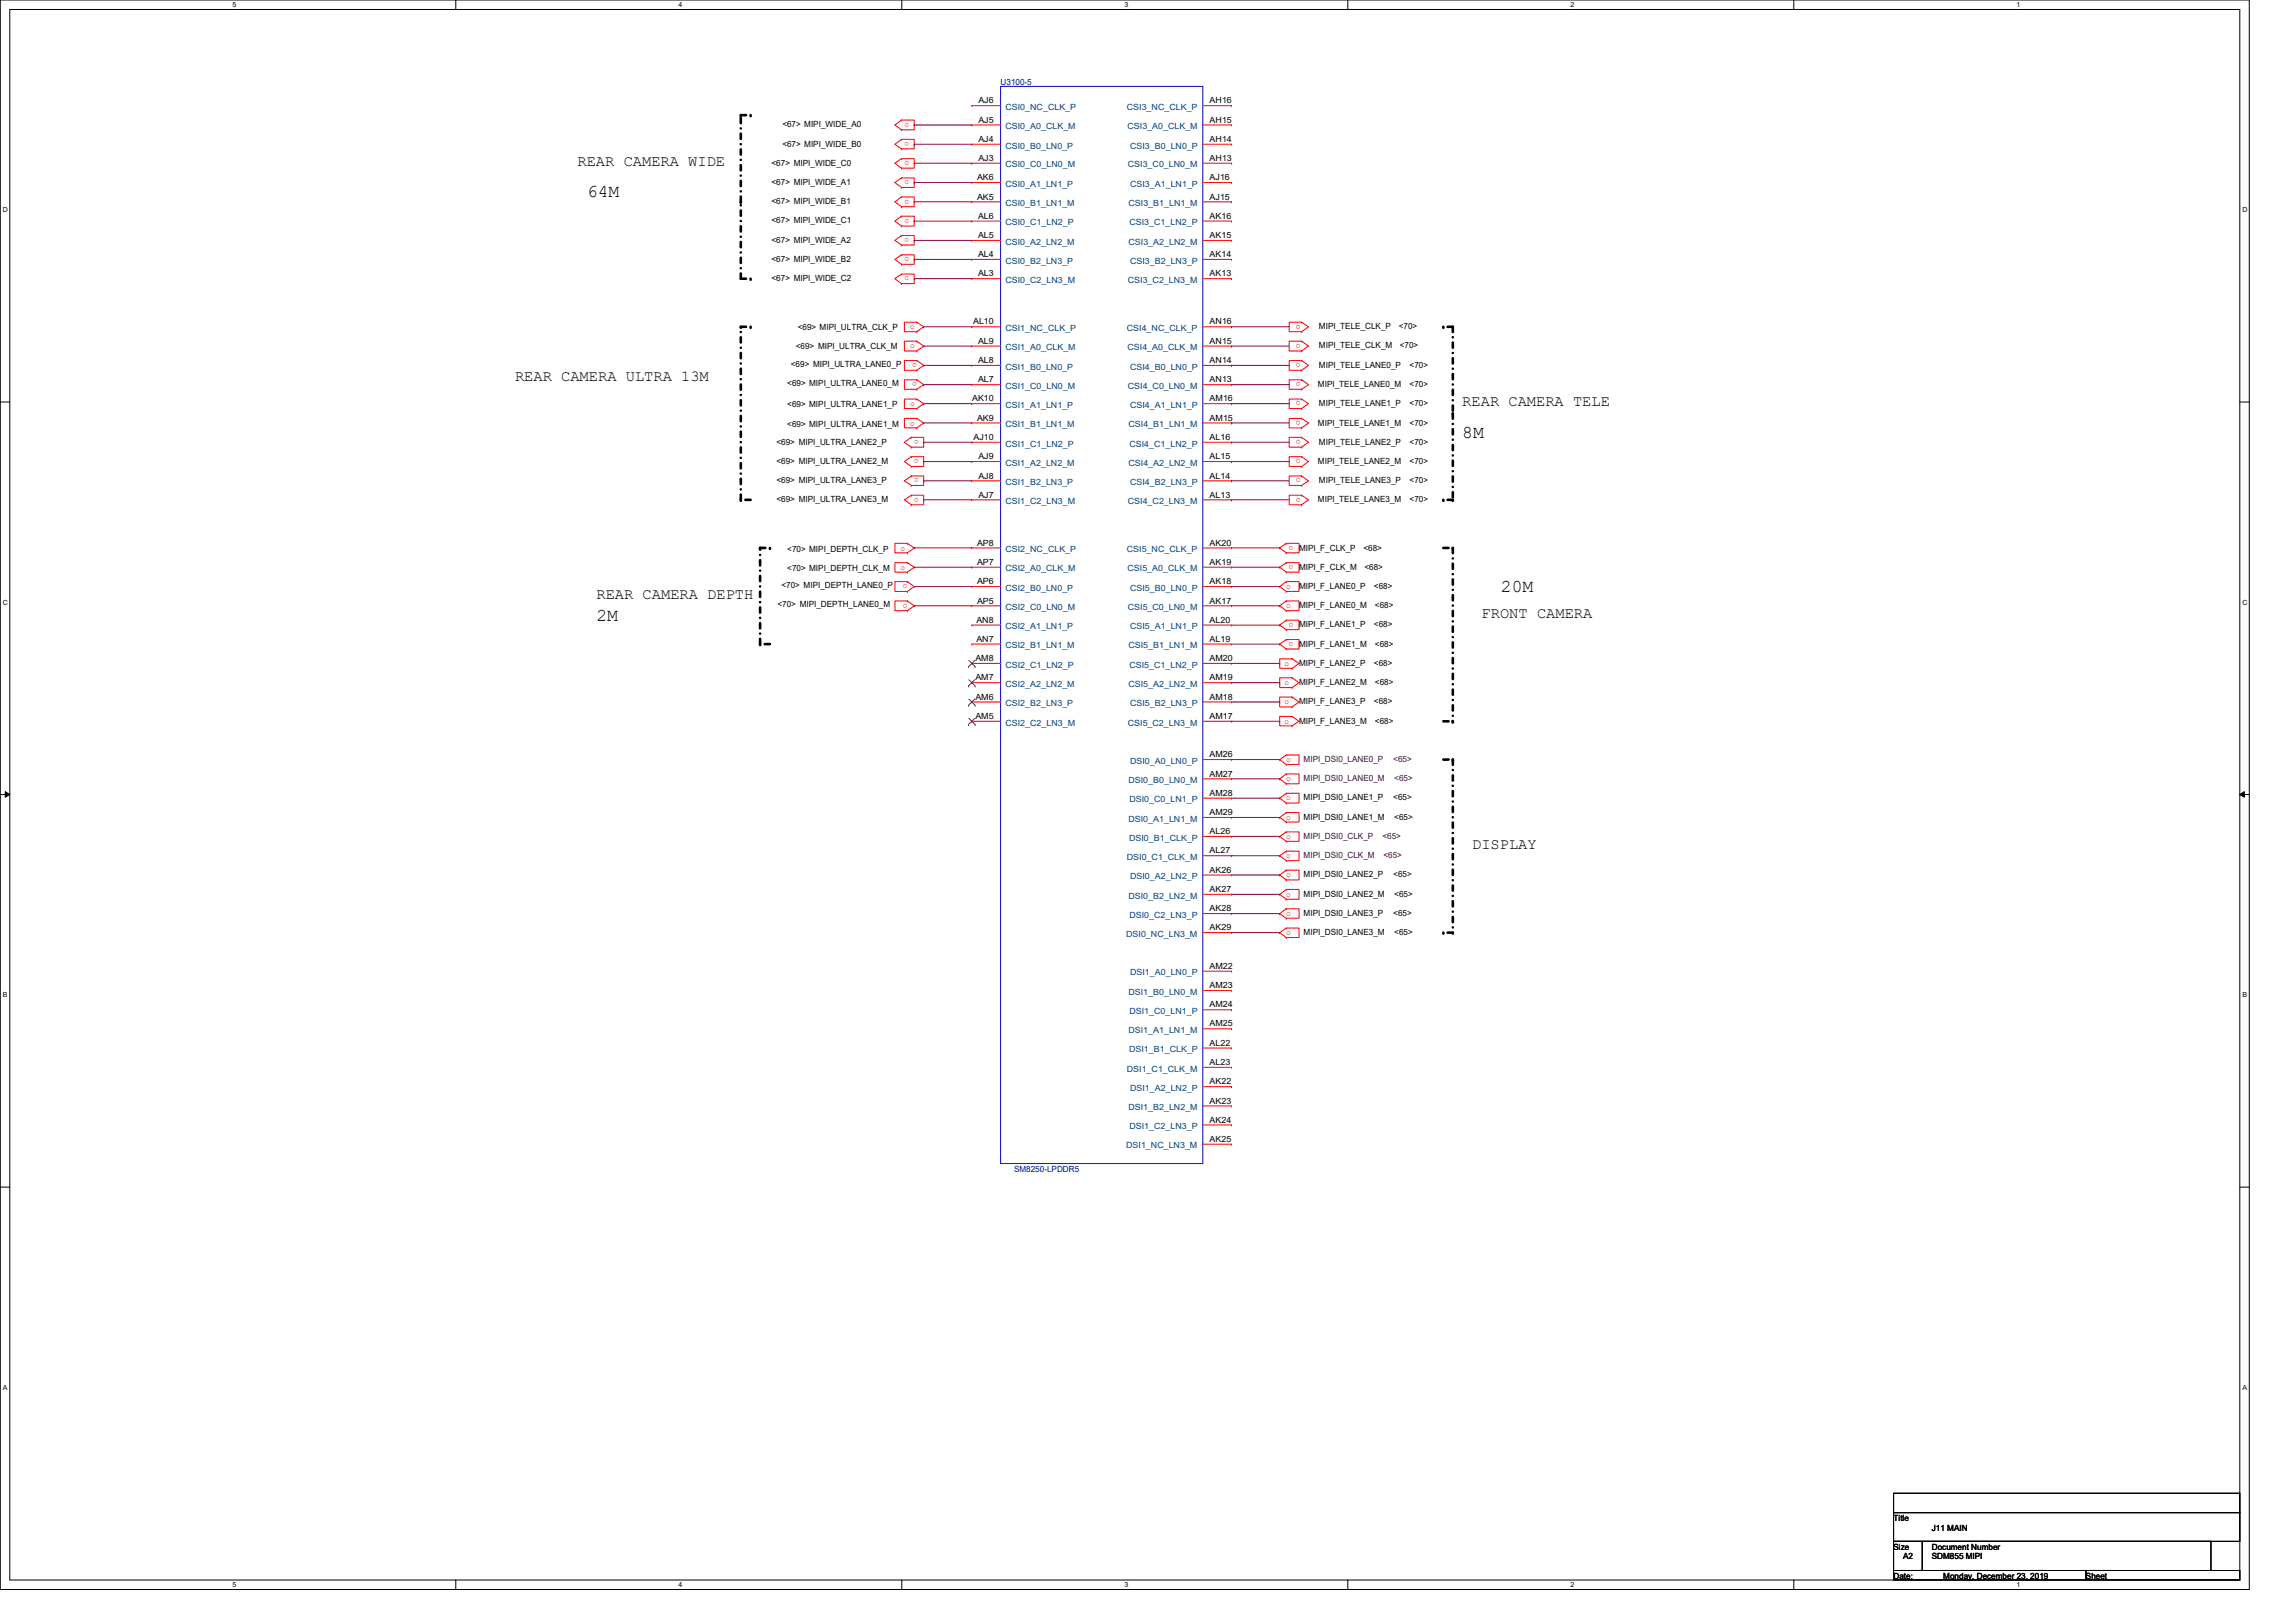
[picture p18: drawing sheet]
<svg xmlns="http://www.w3.org/2000/svg" width="297mm" height="210mm" viewBox="0 0 297 210" stroke-linecap="round" stroke-linejoin="round" font-family="sans-serif">
<defs><g id="words">
<g font-size="2.3">
<text x="75.9" y="25.5">64M</text>
<text x="189.2" y="56.6">8M</text>
<text x="194.2" y="76.6">20M</text>
<text x="77.2" y="80.3">2M</text>
</g>
<g font-size="2">
<text x="74.7" y="21.5">REAR CAMERA WIDE</text>
<text x="66.6" y="49.4">REAR CAMERA ULTRA 13M</text>
<text x="189.2" y="52.6">REAR CAMERA TELE</text>
<text x="77.2" y="77.5">REAR CAMERA DEPTH</text>
<text x="191.7" y="80">FRONT CAMERA</text>
<text x="190.5" y="109.8">DISPLAY</text>
</g>
<g font-size="1.1" fill="#000080">
<text x="129.4" y="11">U3100-5</text>
<text x="131.2" y="151.6">SM8250-LPDDR5</text>
</g>
<g font-size="1.1">
<text x="101.2" y="16.5">&lt;67&gt; MIPI_WIDE_A0</text>
<text x="126.6" y="13.4">AJ6</text>
<text x="126.6" y="15.9">AJ5</text>
<text x="156.5" y="13.4">AH16</text>
<text x="156.5" y="15.9">AH15</text>
<text x="99.8" y="21.5">&lt;67&gt; MIPI_WIDE_C0</text>
<text x="99.8" y="24">&lt;67&gt; MIPI_WIDE_A1</text>
<text x="101.2" y="19">&lt;67&gt; MIPI_WIDE_B0</text>
<text x="126.4" y="23.3">AK6</text>
<text x="126.6" y="18.4">AJ4</text>
<text x="126.6" y="20.8">AJ3</text>
<text x="156.5" y="18.4">AH14</text>
<text x="156.5" y="20.8">AH13</text>
<text x="156.5" y="23.3">AJ16</text>
<text x="99.8" y="28.9">&lt;67&gt; MIPI_WIDE_C1</text>
<text x="99.8" y="26.4">&lt;67&gt; MIPI_WIDE_B1</text>
<text x="126.4" y="25.8">AK5</text>
<text x="126.5" y="28.3">AL6</text>
<text x="156.5" y="25.8">AJ15</text>
<text x="156.5" y="28.3">AK16</text>
<text x="99.8" y="31.4">&lt;67&gt; MIPI_WIDE_A2</text>
<text x="99.8" y="33.9">&lt;67&gt; MIPI_WIDE_B2</text>
<text x="126.5" y="30.8">AL5</text>
<text x="126.5" y="33.3">AL4</text>
<text x="126.5" y="35.8">AL3</text>
<text x="156.5" y="30.8">AK15</text>
<text x="156.5" y="33.3">AK14</text>
<text x="156.5" y="35.8">AK13</text>
<text x="99.8" y="36.4">&lt;67&gt; MIPI_WIDE_C2</text>
<text x="125.9" y="42">AL10</text>
<text x="156.5" y="42">AN16</text>
<text x="102.3" y="47.5">&lt;69&gt; MIPI_ULTRA_LANE0_P</text>
<text x="102.9" y="45.2">&lt;69&gt; MIPI_ULTRA_CLK_M</text>
<text x="103.2" y="42.8">&lt;69&gt; MIPI_ULTRA_CLK_P</text>
<text x="126.5" y="44.5">AL9</text>
<text x="126.5" y="47">AL8</text>
<text x="156.5" y="44.5">AN15</text>
<text x="156.5" y="47">AN14</text>
<text x="170.6" y="47.6">MIPI_TELE_LANE0_P</text>
<text x="170.6" y="42.6">MIPI_TELE_CLK_P</text>
<text x="170.6" y="45.1">MIPI_TELE_CLK_M</text>
<text x="181" y="42.6">&lt;70&gt;</text>
<text x="181.1" y="45.1">&lt;70&gt;</text>
<text x="182.4" y="47.6">&lt;70&gt;</text>
<text x="101.8" y="50">&lt;69&gt; MIPI_ULTRA_LANE0_M</text>
<text x="101.8" y="52.7">&lt;69&gt; MIPI_ULTRA_LANE1_P</text>
<text x="125.8" y="51.9">AK10</text>
<text x="126.5" y="49.5">AL7</text>
<text x="156.5" y="49.5">AN13</text>
<text x="156.5" y="51.9">AM16</text>
<text x="170.5" y="50.1">MIPI_TELE_LANE0_M</text>
<text x="170.6" y="52.6">MIPI_TELE_LANE1_P</text>
<text x="182.4" y="50.1">&lt;70&gt;</text>
<text x="182.4" y="52.6">&lt;70&gt;</text>
<text x="100.5" y="57.5">&lt;69&gt; MIPI_ULTRA_LANE2_P</text>
<text x="101.8" y="55.2">&lt;69&gt; MIPI_ULTRA_LANE1_M</text>
<text x="125.9" y="56.9">AJ10</text>
<text x="126.4" y="54.4">AK9</text>
<text x="126.6" y="59.4">AJ9</text>
<text x="156.5" y="54.4">AM15</text>
<text x="156.5" y="56.9">AL16</text>
<text x="156.5" y="59.4">AL15</text>
<text x="170.5" y="55.1">MIPI_TELE_LANE1_M</text>
<text x="170.6" y="57.5">MIPI_TELE_LANE2_P</text>
<text x="182.4" y="55.1">&lt;70&gt;</text>
<text x="182.4" y="57.5">&lt;70&gt;</text>
<text x="100.5" y="65">&lt;69&gt; MIPI_ULTRA_LANE3_M</text>
<text x="100.5" y="60">&lt;69&gt; MIPI_ULTRA_LANE2_M</text>
<text x="100.5" y="62.5">&lt;69&gt; MIPI_ULTRA_LANE3_P</text>
<text x="126.6" y="61.9">AJ8</text>
<text x="126.6" y="64.4">AJ7</text>
<text x="156.5" y="61.9">AL14</text>
<text x="156.5" y="64.4">AL13</text>
<text x="170.5" y="65">MIPI_TELE_LANE3_M</text>
<text x="170.5" y="60">MIPI_TELE_LANE2_M</text>
<text x="170.6" y="62.5">MIPI_TELE_LANE3_P</text>
<text x="182.4" y="65">&lt;70&gt;</text>
<text x="182.4" y="60">&lt;70&gt;</text>
<text x="182.4" y="62.5">&lt;70&gt;</text>
<text x="101.9" y="71.4">&lt;70&gt; MIPI_DEPTH_CLK_P</text>
<text x="126.4" y="70.6">AP8</text>
<text x="156.5" y="70.6">AK20</text>
<text x="168.1" y="71.2">MIPI_F_CLK_P</text>
<text x="176.4" y="71.2">&lt;68&gt;</text>
<text x="101.1" y="76.1">&lt;70&gt; MIPI_DEPTH_LANE0_P</text>
<text x="101.8" y="73.9">&lt;70&gt; MIPI_DEPTH_CLK_M</text>
<text x="126.4" y="75.6">AP6</text>
<text x="126.4" y="73.1">AP7</text>
<text x="156.5" y="73.1">AK19</text>
<text x="156.5" y="75.6">AK18</text>
<text x="168.1" y="76.2">MIPI_F_LANE0_P</text>
<text x="168.1" y="73.7">MIPI_F_CLK_M</text>
<text x="176.5" y="73.7">&lt;68&gt;</text>
<text x="177.8" y="76.2">&lt;68&gt;</text>
<text x="100.6" y="78.6">&lt;70&gt; MIPI_DEPTH_LANE0_M</text>
<text x="126.3" y="80.6">AN8</text>
<text x="126.3" y="83.1">AN7</text>
<text x="126.4" y="78.1">AP5</text>
<text x="156.5" y="78.1">AK17</text>
<text x="156.5" y="80.6">AL20</text>
<text x="156.5" y="83.1">AL19</text>
<text x="168.1" y="83.7">MIPI_F_LANE1_M</text>
<text x="168.1" y="81.2">MIPI_F_LANE1_P</text>
<text x="168.1" y="78.7">MIPI_F_LANE0_M</text>
<text x="177.7" y="81.2">&lt;68&gt;</text>
<text x="177.9" y="83.7">&lt;68&gt;</text>
<text x="177.9" y="78.7">&lt;68&gt;</text>
<text x="126.2" y="85.6">AM8</text>
<text x="126.2" y="88.1">AM7</text>
<text x="156.5" y="85.6">AM20</text>
<text x="156.5" y="88">AM19</text>
<text x="168.1" y="88.6">MIPI_F_LANE2_M</text>
<text x="168.1" y="86.2">MIPI_F_LANE2_P</text>
<text x="177.8" y="86.2">&lt;68&gt;</text>
<text x="177.9" y="88.6">&lt;68&gt;</text>
<text x="126.2" y="90.5">AM6</text>
<text x="126.2" y="93">AM5</text>
<text x="156.5" y="90.5">AM18</text>
<text x="156.5" y="93">AM17</text>
<text x="168.1" y="91.1">MIPI_F_LANE3_P</text>
<text x="168.1" y="93.6">MIPI_F_LANE3_M</text>
<text x="177.7" y="91.1">&lt;68&gt;</text>
<text x="177.9" y="93.6">&lt;68&gt;</text>
<text x="156.5" y="98">AM26</text>
<text x="156.5" y="100.5">AM27</text>
<text x="156.5" y="103">AM28</text>
<text x="156.5" y="105.5">AM29</text>
<text x="156.5" y="107.9">AL26</text>
<text x="168.7" y="106.1">MIPI_DSI0_LANE1_M</text>
<text x="168.7" y="103.6">MIPI_DSI0_LANE1_P</text>
<text x="180.2" y="103.6">&lt;65&gt;</text>
<text x="180.4" y="106.1">&lt;65&gt;</text>
<text x="156.5" y="110.4">AL27</text>
<text x="156.5" y="112.9">AK26</text>
<text x="168.7" y="113.5">MIPI_DSI0_LANE2_P</text>
<text x="180.2" y="113.5">&lt;65&gt;</text>
<text x="156.5" y="115.4">AK27</text>
<text x="156.5" y="117.9">AK28</text>
<text x="168.7" y="116">MIPI_DSI0_LANE2_M</text>
<text x="168.7" y="118.5">MIPI_DSI0_LANE3_P</text>
<text x="180.2" y="118.5">&lt;65&gt;</text>
<text x="180.4" y="116">&lt;65&gt;</text>
<text x="156.5" y="120.4">AK29</text>
<text x="156.5" y="125.4">AM22</text>
<text x="168.7" y="121">MIPI_DSI0_LANE3_M</text>
<text x="180.4" y="121">&lt;65&gt;</text>
<text x="156.5" y="127.9">AM23</text>
<text x="156.5" y="130.4">AM24</text>
<text x="156.5" y="132.8">AM25</text>
<text x="156.5" y="135.3">AL22</text>
<text x="156.5" y="137.8">AL23</text>
<text x="156.5" y="140.3">AK22</text>
<text x="156.5" y="142.8">AK23</text>
<text x="156.5" y="147.8">AK25</text>
<text x="156.5" y="145.3">AK24</text>
<text x="245" y="196.8">Title</text>
<text x="245" y="200.5">Size</text>
<text x="246.2" y="201.8">A2</text>
<text x="249.9" y="200.5">Document Number</text>
<text x="249.9" y="201.8">SDM855 MIPI</text>
<text x="249.9" y="198.1">J11 MAIN</text>
<text x="245" y="204.3">Date:</text>
<text x="251.4" y="204.3">Monday, December 23, 2019</text>
<text x="269.9" y="204.3">Sheet</text>
</g>
<g font-size="1.1" fill="#f00">
<text x="117.6" y="15.9" transform="rotate(180 117.6 15.9)">o</text>
<text x="117.6" y="18.3" transform="rotate(180 117.6 18.3)">o</text>
<text x="117.6" y="20.8" transform="rotate(180 117.6 20.8)">o</text>
<text x="117.6" y="23.3" transform="rotate(180 117.6 23.3)">o</text>
<text x="117.6" y="25.8" transform="rotate(180 117.6 25.8)">o</text>
<text x="117.6" y="28.3" transform="rotate(180 117.6 28.3)">o</text>
<text x="117.6" y="33.3" transform="rotate(180 117.6 33.3)">o</text>
<text x="117.6" y="35.8" transform="rotate(180 117.6 35.8)">o</text>
<text x="117.6" y="30.8" transform="rotate(180 117.6 30.8)">o</text>
<text x="168.3" y="42" transform="rotate(180 168.3 42)">o</text>
<text x="117.8" y="42.6">o</text>
<text x="117.8" y="45.1">o</text>
<text x="118.6" y="47" transform="rotate(180 118.6 47)">o</text>
<text x="168.3" y="47" transform="rotate(180 168.3 47)">o</text>
<text x="168.3" y="44.5" transform="rotate(180 168.3 44.5)">o</text>
<text x="117.8" y="52.6">o</text>
<text x="118.6" y="49.4" transform="rotate(180 118.6 49.4)">o</text>
<text x="168.3" y="49.4" transform="rotate(180 168.3 49.4)">o</text>
<text x="168.3" y="51.9" transform="rotate(180 168.3 51.9)">o</text>
<text x="117.8" y="55.1">o</text>
<text x="118.9" y="56.9" transform="rotate(180 118.9 56.9)">o</text>
<text x="118.9" y="59.4" transform="rotate(180 118.9 59.4)">o</text>
<text x="168.3" y="56.9" transform="rotate(180 168.3 56.9)">o</text>
<text x="168.3" y="59.4" transform="rotate(180 168.3 59.4)">o</text>
<text x="168.3" y="54.4" transform="rotate(180 168.3 54.4)">o</text>
<text x="118.9" y="64.4" transform="rotate(180 118.9 64.4)">o</text>
<text x="118.9" y="61.9" transform="rotate(180 118.9 61.9)">o</text>
<text x="168.3" y="64.4" transform="rotate(180 168.3 64.4)">o</text>
<text x="168.3" y="61.9" transform="rotate(180 168.3 61.9)">o</text>
<text x="116.5" y="71.2">o</text>
<text x="167.3" y="70.6" transform="rotate(180 167.3 70.6)">o</text>
<text x="116.5" y="73.7">o</text>
<text x="117.4" y="75.6" transform="rotate(180 117.4 75.6)">o</text>
<text x="166.4" y="76.2">o</text>
<text x="167.3" y="73.1" transform="rotate(180 167.3 73.1)">o</text>
<text x="117.4" y="78.1" transform="rotate(180 117.4 78.1)">o</text>
<text x="166.4" y="78.7">o</text>
<text x="167.3" y="80.6" transform="rotate(180 167.3 80.6)">o</text>
<text x="167.3" y="83.1" transform="rotate(180 167.3 83.1)">o</text>
<text x="166.2" y="88.6">o</text>
<text x="166.2" y="86.2">o</text>
<text x="166.2" y="91.1">o</text>
<text x="166.2" y="93.6">o</text>
<text x="166.4" y="101.1">o</text>
<text x="166.4" y="98.6">o</text>
<text x="166.4" y="103.6">o</text>
<text x="166.4" y="106.1">o</text>
<text x="166.4" y="108.6">o</text>
<text x="166.4" y="111.1">o</text>
<text x="166.4" y="113.5">o</text>
<text x="166.4" y="118.5">o</text>
<text x="166.4" y="116">o</text>
<text x="166.4" y="121">o</text>
</g>
<g font-size="1.1" fill="#004080">
<text x="130.1" y="14.2">CSI0_NC_CLK_P</text>
<text x="130.1" y="16.7">CSI0_A0_CLK_M</text>
<text x="145.8" y="14.2">CSI3_NC_CLK_P</text>
<text x="145.9" y="16.7">CSI3_A0_CLK_M</text>
<text x="130.1" y="19.2">CSI0_B0_LN0_P</text>
<text x="130.1" y="21.7">CSI0_C0_LN0_M</text>
<text x="145.9" y="21.7">CSI3_C0_LN0_M</text>
<text x="146.2" y="19.2">CSI3_B0_LN0_P</text>
<text x="130.1" y="24.2">CSI0_A1_LN1_P</text>
<text x="130.1" y="26.7">CSI0_B1_LN1_M</text>
<text x="130.1" y="29.2">CSI0_C1_LN2_P</text>
<text x="146" y="26.7">CSI3_B1_LN1_M</text>
<text x="146.1" y="29.2">CSI3_C1_LN2_P</text>
<text x="146.2" y="24.2">CSI3_A1_LN1_P</text>
<text x="130.1" y="31.7">CSI0_A2_LN2_M</text>
<text x="130.1" y="34.1">CSI0_B2_LN3_P</text>
<text x="146" y="31.7">CSI3_A2_LN2_M</text>
<text x="146.2" y="34.1">CSI3_B2_LN3_P</text>
<text x="130.1" y="36.6">CSI0_C2_LN3_M</text>
<text x="145.9" y="36.6">CSI3_C2_LN3_M</text>
<text x="130.1" y="42.8">CSI1_NC_CLK_P</text>
<text x="130.1" y="45.3">CSI1_A0_CLK_M</text>
<text x="130.1" y="47.8">CSI1_B0_LN0_P</text>
<text x="145.8" y="42.8">CSI4_NC_CLK_P</text>
<text x="145.9" y="45.3">CSI4_A0_CLK_M</text>
<text x="146.2" y="47.8">CSI4_B0_LN0_P</text>
<text x="130.1" y="50.3">CSI1_C0_LN0_M</text>
<text x="130.1" y="52.8">CSI1_A1_LN1_P</text>
<text x="145.9" y="50.3">CSI4_C0_LN0_M</text>
<text x="146.2" y="52.8">CSI4_A1_LN1_P</text>
<text x="130.1" y="55.3">CSI1_B1_LN1_M</text>
<text x="130.1" y="57.8">CSI1_C1_LN2_P</text>
<text x="146" y="55.3">CSI4_B1_LN1_M</text>
<text x="146.1" y="57.8">CSI4_C1_LN2_P</text>
<text x="130.1" y="60.3">CSI1_A2_LN2_M</text>
<text x="130.1" y="62.8">CSI1_B2_LN3_P</text>
<text x="130.1" y="65.2">CSI1_C2_LN3_M</text>
<text x="145.9" y="65.2">CSI4_C2_LN3_M</text>
<text x="146" y="60.3">CSI4_A2_LN2_M</text>
<text x="146.2" y="62.8">CSI4_B2_LN3_P</text>
<text x="130.1" y="71.5">CSI2_NC_CLK_P</text>
<text x="145.8" y="71.5">CSI5_NC_CLK_P</text>
<text x="130.1" y="76.5">CSI2_B0_LN0_P</text>
<text x="130.1" y="74">CSI2_A0_CLK_M</text>
<text x="145.9" y="74">CSI5_A0_CLK_M</text>
<text x="146.2" y="76.5">CSI5_B0_LN0_P</text>
<text x="130.1" y="78.9">CSI2_C0_LN0_M</text>
<text x="130.1" y="81.4">CSI2_A1_LN1_P</text>
<text x="130.1" y="83.9">CSI2_B1_LN1_M</text>
<text x="145.9" y="78.9">CSI5_C0_LN0_M</text>
<text x="146" y="83.9">CSI5_B1_LN1_M</text>
<text x="146.2" y="81.4">CSI5_A1_LN1_P</text>
<text x="130.1" y="86.4">CSI2_C1_LN2_P</text>
<text x="130.1" y="88.9">CSI2_A2_LN2_M</text>
<text x="146" y="88.9">CSI5_A2_LN2_M</text>
<text x="146.1" y="86.4">CSI5_C1_LN2_P</text>
<text x="130.1" y="91.4">CSI2_B2_LN3_P</text>
<text x="130.1" y="93.9">CSI2_C2_LN3_M</text>
<text x="145.9" y="93.9">CSI5_C2_LN3_M</text>
<text x="146.2" y="91.4">CSI5_B2_LN3_P</text>
<text x="146" y="101.3">DSI0_B0_LN0_M</text>
<text x="146.2" y="98.8">DSI0_A0_LN0_P</text>
<text x="146" y="106.3">DSI0_A1_LN1_M</text>
<text x="146.1" y="103.8">DSI0_C0_LN1_P</text>
<text x="145.8" y="111.3">DSI0_C1_CLK_M</text>
<text x="146.1" y="108.8">DSI0_B1_CLK_P</text>
<text x="146.2" y="113.8">DSI0_A2_LN2_P</text>
<text x="146" y="116.3">DSI0_B2_LN2_M</text>
<text x="146.1" y="118.8">DSI0_C2_LN3_P</text>
<text x="145.7" y="121.2">DSI0_NC_LN3_M</text>
<text x="146" y="128.7">DSI1_B0_LN0_M</text>
<text x="146.1" y="131.2">DSI1_C0_LN1_P</text>
<text x="146.2" y="126.2">DSI1_A0_LN0_P</text>
<text x="146" y="133.7">DSI1_A1_LN1_M</text>
<text x="146.1" y="136.2">DSI1_B1_CLK_P</text>
<text x="145.8" y="138.7">DSI1_C1_CLK_M</text>
<text x="146" y="143.7">DSI1_B2_LN2_M</text>
<text x="146.2" y="141.2">DSI1_A2_LN2_P</text>
<text x="145.7" y="148.6">DSI1_NC_LN3_M</text>
<text x="146.1" y="146.1">DSI1_C2_LN3_P</text>
</g>
<g font-size="1.1" fill="#400040">
<text x="168.7" y="98.6">MIPI_DSI0_LANE0_P</text>
<text x="168.7" y="101.1">MIPI_DSI0_LANE0_M</text>
<text x="180.2" y="98.6">&lt;65&gt;</text>
<text x="180.4" y="101.1">&lt;65&gt;</text>
<text x="168.7" y="108.6">MIPI_DSI0_CLK_P</text>
<text x="168.7" y="111.1">MIPI_DSI0_CLK_M</text>
<text x="178.9" y="108.6">&lt;65&gt;</text>
<text x="179" y="111.1">&lt;65&gt;</text>
</g>
<g font-size=".9">
<text x="30.1" y=".9">5</text>
<text x="87.8" y=".9">4</text>
<text x="145.5" y=".9">3</text>
<text x="203.2" y=".9">2</text>
<text x="260.9" y=".9">1</text>
<text x=".4" y="27.4">D</text>
<text x="290.1" y="27.4">D</text>
<text x=".4" y="78.2">C</text>
<text x="290.1" y="78.2">C</text>
<text x=".4" y="129">B</text>
<text x="290.1" y="129">B</text>
<text x=".4" y="179.8">A</text>
<text x="290.1" y="179.8">A</text>
<text x="30.1" y="205.4">5</text>
<text x="87.8" y="205.4">4</text>
<text x="145.5" y="205.4">3</text>
<text x="203.2" y="205.4">2</text>
<text x="260.9" y="205.4">1</text>
</g>
</g></defs>
<path d="M0 0h291v205.7h-291zM1.3 1.2h288.5v203.3h-288.5z" fill="none" stroke="#000" stroke-width=".13"/>
<g fill="#fff">
<path d="M30.1 .1h.5v1h-.5z"/>
<path d="M30.1 204.6h.5v1h-.5z"/>
</g>
<path d="M59 0v1.2M59 204.5v1.2" fill="none" stroke="#000" stroke-width=".13"/>
<g fill="#fff">
<path d="M87.8 .1h.5v1h-.5z"/>
<path d="M87.8 204.6h.5v1h-.5z"/>
</g>
<path d="M116.7 0v1.2M116.7 204.5v1.2" fill="none" stroke="#000" stroke-width=".13"/>
<g fill="#fff">
<path d="M145.5 .1h.5v1h-.5z"/>
<path d="M145.5 204.6h.5v1h-.5z"/>
</g>
<path d="M174.4 0v1.2M174.4 204.5v1.2" fill="none" stroke="#000" stroke-width=".13"/>
<g fill="#fff">
<path d="M203.2 .1h.5v1h-.5z"/>
<path d="M203.2 204.6h.5v1h-.5z"/>
</g>
<path d="M232.1 0v1.2M232.1 204.5v1.2" fill="none" stroke="#000" stroke-width=".13"/>
<g fill="#fff">
<path d="M260.9 .1h.5v1h-.5z"/>
<path d="M260.9 204.6h.5v1h-.5z"/>
<path d="M.4 26.6h.6v1h-.6z"/>
<path d="M290.1 26.6h.6v1h-.6z"/>
<path d="M.4 77.4h.6v1h-.6z"/>
<path d="M290.1 77.4h.6v1h-.6z"/>
</g>
<path d="M0 52h1.3M289.8 52h1.2" fill="none" stroke="#000" stroke-width=".13"/>
<g fill="#fff">
<path d="M.4 128.2h.6v1h-.6z"/>
<path d="M290.1 128.2h.6v1h-.6z"/>
</g>
<path d="M0 102.8h1.3M.7 102.4l.6 .4-.6 .4zM289.8 102.8l.6-.4v.8zM289.8 102.8h1.2" fill="none" stroke="#000" stroke-width=".13"/>
<path d="M.7 102.4l.6 .4-.6 .4zM289.8 102.8l.6-.4v.8z" fill="#000"/>
<g fill="#fff">
<path d="M.4 179h.5v1h-.5z"/>
<path d="M290.1 179h.6v1h-.6z"/>
</g>
<path d="M0 153.6h1.3M289.8 153.6h1.2M245 193.2h44.8v2.5h-44.8zM245 195.7h44.8v3.8h-44.8zM245 199.5h3.7v3.7h-3.7zM248.7 199.5h37.3v3.7h-37.3zM245 203.2h24.9v1.3h-24.9zM269.9 203.2h19.9v1.3h-19.9z" fill="none" stroke="#000" stroke-width=".13"/>
<g fill="none" stroke="#000" stroke-width=".34" stroke-dasharray=".7 .7 0 .7">
<path d="M95.8 14.9h1.3M95.8 26.1v-11.2M95.8 36.1v-10M95.8 36.1h1.3M95.8 42.3h1.3M188 53.5v11.2M188 42.3v11.2M188 42.3h-1.3M95.8 64.7v-22.4M97.1 64.7h-1.3M98.3 70.9h1.3M186.7 70.9h1.3"/>
<path d="M188 70.9v22.4M188 64.7h-1.3M98.3 83.4v-12.5M99.6 83.4h-1.3M186.7 98.3h1.3M186.7 93.3h1.3M188 98.3v22.4M188 120.7h-1.3"/>
</g>
<g fill="#000" stroke-dasharray=".7 .7 0 .7">
<circle cx="95.8" cy="14.9" r=".17"/>
<circle cx="97.1" cy="14.9" r=".17"/>
<circle cx="95.8" cy="26.1" r=".17"/>
<circle cx="97.1" cy="36.1" r=".17"/>
<circle cx="95.8" cy="42.3" r=".17"/>
<circle cx="97.1" cy="42.3" r=".17"/>
<circle cx="186.7" cy="42.3" r=".17"/>
<circle cx="188" cy="53.5" r=".17"/>
<circle cx="95.8" cy="64.7" r=".17"/>
<circle cx="98.3" cy="70.9" r=".17"/>
<circle cx="99.6" cy="70.9" r=".17"/>
<circle cx="186.7" cy="64.7" r=".17"/>
<circle cx="188" cy="70.9" r=".17"/>
<circle cx="188" cy="64.7" r=".17"/>
<circle cx="98.3" cy="83.4" r=".17"/>
<circle cx="188" cy="93.3" r=".17"/>
<circle cx="188" cy="98.3" r=".17"/>
<circle cx="186.7" cy="120.7" r=".17"/>
<circle cx="188" cy="120.7" r=".17"/>
</g>
<g fill="none" stroke="#f00" stroke-width=".13">
<path d="M116.6 16.8h.1M116.6 15.5h.1M116.6 15.5h1.7v1.3h-1.7M116.6 19.3h.1M116.6 18h.1M116.6 18h1.7v1.3h-1.7M116.6 15.5l-.8 .7 .8 .6M116.6 18l-.8 .7 .8 .6M125.7 13.7h.1M125.7 16.2h.1M125.7 18.7h.1M125.7 13.7h3.7"/>
<path d="M125.7 16.2h3.7M125.7 18.7h3.7M155.6 13.7h3.7M155.6 16.2h3.7M155.6 18.7h3.7M159.3 13.7h.1M159.3 16.2h.1M159.3 18.7h.1M116.6 26.8h.1M116.6 25.5h.1M116.6 25.5h1.7v1.3h-1.7M116.6 29.3h.1"/>
<path d="M116.6 28h.1M116.6 28h1.7v1.3h-1.7M116.6 31.7h.1M116.6 30.5h.1M116.6 30.5h1.7v1.2h-1.7M116.6 34.2h.1M116.6 33h.1M116.6 33h1.7v1.2h-1.7M116.6 36.7h.1M116.6 35.5h.1M116.6 35.5h1.7v1.2h-1.7M116.6 25.5l-.8 .6 .8 .7"/>
<path d="M116.6 28l-.8 .6 .8 .7M116.6 30.5l-.8 .6 .8 .6M116.6 33l-.8 .6 .8 .6M116.6 35.5l-.8 .6 .8 .6M116.6 21.8h.1M116.6 20.5h.1M116.6 20.5h1.7v1.3h-1.7M116.6 24.3h.1M116.6 23h.1M116.6 23h1.7v1.3h-1.7M116.6 20.5l-.8 .6 .8 .7M116.6 23l-.8 .6 .8 .7"/>
<path d="M125.7 21.1h.1M125.7 23.6h.1M125.7 26.1h.1M125.7 28.6h.1M125.7 31.1h.1M125.7 33.6h.1M125.7 36.1h.1M125.7 21.1h3.7M125.7 23.6h3.7M125.7 26.1h3.7M125.7 28.6h3.7M125.7 31.1h3.7"/>
<path d="M125.7 33.6h3.7M125.7 36.1h3.7M155.6 26.1h3.7M155.6 28.6h3.7M155.6 31.1h3.7M155.6 33.6h3.7M155.6 36.1h3.7M155.6 21.1h3.7M155.6 23.6h3.7M159.3 26.1h.1M159.3 28.6h.1M159.3 31.1h.1"/>
<path d="M159.3 33.6h.1M159.3 36.1h.1M159.3 21.1h.1M159.3 23.6h.1M117.9 57.9h.1M117.9 56.6h.1M117.9 56.6h1.6v1.3h-1.6M117.9 59.1h.1M117.9 59.1h1.6v1.3h-1.6M117.9 56.6l-.9 .6 .9 .7M117.9 59.1l-.9 .6 .9 .7M118.6 51.6h.1"/>
<path d="M118.6 52.9h.1M118.6 51.6h-1.6v1.3h1.6M118.6 54.1h.1M118.6 55.4h.1M118.6 54.1h-1.6v1.3h1.6M118.6 51.6l.9 .6-.9 .7M118.6 54.1l.9 .6-.9 .7M118.6 41.7h.1M118.6 42.9h.1M118.6 41.7h-1.6v1.2h1.6M118.6 44.2h.1M118.6 45.4h.1"/>
<path d="M118.6 44.2h-1.6v1.2h1.6M118.6 47.9h.1M118.6 46.7h.1M118.6 46.7h-1.6v1.2h1.6M118.6 50.4h.1M118.6 49.1h.1M118.6 49.1h-1.6v1.3h1.6M118.6 41.7l.9 .6-.9 .6M118.6 44.2l.9 .6-.9 .6M118.6 46.7l.9 .6-.9 .6M118.6 49.1l.9 .7-.9 .6M125.7 44.8h.1"/>
<path d="M125.7 47.3h.1M125.7 49.8h.1M125.7 52.2h.1M125.7 54.7h.1M125.7 57.2h.1M125.7 59.7h.1M125.7 44.8h3.7M125.7 47.3h3.7M125.7 49.8h3.7M125.7 52.2h3.7M125.7 54.7h3.7M125.7 57.2h3.7"/>
<path d="M125.7 59.7h3.7M125.7 42.3h.1M125.7 42.3h3.7M155.6 42.3h3.7M155.6 44.8h3.7M155.6 47.3h3.7M155.6 49.8h3.7M155.6 52.2h3.7M155.6 54.7h3.7M155.6 57.2h3.7M155.6 59.7h3.7M159.3 42.3h.1"/>
<path d="M159.3 44.8h.1M159.3 47.3h.1M159.3 49.8h.1M159.3 52.2h.1M159.3 54.7h.1M159.3 57.2h.1M159.3 59.7h.1M168.4 42.9h.1M168.4 41.7h.1M168.4 41.7h-1.6v1.2h1.6M168.4 45.4h.1M168.4 44.2h.1"/>
<path d="M168.4 44.2h-1.6v1.2h1.6M168.4 47.9h.1M168.4 46.7h.1M168.4 46.7h-1.6v1.2h1.6M168.4 50.4h.1M168.4 49.1h.1M168.4 49.1h-1.6v1.3h1.6M168.4 52.9h.1M168.4 51.6h.1M168.4 51.6h-1.6v1.3h1.6M168.4 55.4h.1M168.4 54.1h.1"/>
<path d="M168.4 54.1h-1.6v1.3h1.6M168.4 57.9h.1M168.4 56.6h.1M168.4 56.6h-1.6v1.3h1.6M168.4 59.1h.1M168.4 59.1h-1.6v1.3h1.6M168.4 41.7l.9 .6-.9 .6M168.4 44.2l.9 .6-.9 .6M168.4 46.7l.9 .6-.9 .6M168.4 49.1l.9 .7-.9 .6M168.4 51.6l.9 .6-.9 .7M168.4 54.1l.9 .6-.9 .7"/>
<path d="M168.4 56.6l.9 .6-.9 .7M168.4 59.1l.9 .6-.9 .7M117.4 70.3h.1M117.4 71.5h.1M117.4 70.3h-1.6v1.2h1.6M117.4 72.8h.1M117.4 74h.1M117.4 72.8h-1.6v1.2h1.6M117.4 76.5h.1M117.4 75.3h.1M117.4 75.3h-1.6v1.2h1.6M117.4 79h.1"/>
<path d="M117.4 77.8h.1M117.4 77.8h-1.6v1.2h1.6M117.4 70.3l.9 .6-.9 .6M117.4 72.8l.9 .6-.9 .6M117.4 75.3l.9 .6-.9 .6M117.4 77.8l.9 .6-.9 .6M117.9 60.4h.1M117.9 62.8h.1M117.9 61.6h.1M117.9 61.6h1.6v1.2h-1.6M117.9 65.3h.1M117.9 64.1h.1"/>
<path d="M117.9 64.1h1.6v1.2h-1.6M117.9 61.6l-.9 .6 .9 .6M117.9 64.1l-.9 .6 .9 .6M125.7 62.2h.1M125.7 64.7h.1M125.7 70.9h.1M125.7 73.4h.1M125.7 75.9h.1M125.7 78.4h.1M125.7 62.2h3.7M125.7 64.7h3.7M125.7 70.9h3.7"/>
<path d="M125.7 73.4h3.7M125.7 75.9h3.7M125.7 78.4h3.7M155.6 62.2h3.7M155.6 64.7h3.7M155.6 70.9h3.7M155.6 73.4h3.7M155.6 75.9h3.7M155.6 78.4h3.7M159.3 62.2h.1M159.3 64.7h.1M159.3 70.9h.1"/>
<path d="M159.3 73.4h.1M159.3 75.9h.1M159.3 78.4h.1M166.4 71.5h.1M166.4 70.3h.1M166.4 70.3h1.7v1.2h-1.7M166.4 74h.1M166.4 72.8h.1M166.4 72.8h1.7v1.2h-1.7M166.4 75.3h.1M166.4 76.5h.1M166.4 75.3h1.7v1.2h-1.7"/>
<path d="M166.4 77.8h.1M166.4 79h.1M166.4 77.8h1.7v1.2h-1.7M166.4 70.3l-.8 .6 .8 .6M166.4 72.8l-.8 .6 .8 .6M166.4 75.3l-.8 .6 .8 .6M166.4 77.8l-.8 .6 .8 .6M168.4 60.4h.1M168.4 62.8h.1M168.4 61.6h.1M168.4 61.6h-1.6v1.2h1.6M168.4 65.3h.1"/>
<path d="M168.4 64.1h.1M168.4 64.1h-1.6v1.2h1.6M168.4 61.6l.9 .6-.9 .6M168.4 64.1l.9 .6-.9 .6M125.7 80.9h.1M125.7 83.4h.1M125.7 85.8h.1M125.7 88.3h.1M125.7 90.8h.1M125.7 93.3h.1M125.7 80.9h3.7M125.7 83.4h3.7"/>
<path d="M125.7 85.8h3.7M125.7 88.3h3.7M125.7 90.8h3.7M125.7 93.3h3.7M155.6 98.3h3.7M155.6 80.9h3.7M155.6 83.4h3.7M155.6 85.8h3.7M155.6 88.3h3.7M155.6 90.8h3.7M155.6 93.3h3.7M159.3 98.3h.1"/>
<path d="M159.3 80.9h.1M159.3 83.4h.1M159.3 85.8h.1M159.3 88.3h.1M159.3 90.8h.1M159.3 93.3h.1M166.4 81.5h.1M166.4 80.3h.1M166.4 80.3h1.7v1.2h-1.7M166.4 84h.1M166.4 82.8h.1M166.4 82.8h1.7v1.2h-1.7"/>
<path d="M166.4 80.3l-.8 .6 .8 .6M166.4 82.8l-.8 .6 .8 .6M166.4 97.7h.1M166.4 98.9h.1M166.4 97.7h1.7v1.2h-1.7M166.4 97.7l-.8 .6 .8 .6M167.2 90.2h.1M167.2 91.5h.1M167.2 90.2h-1.6v1.3h1.6M167.2 92.7h.1M167.2 93.9h.1M167.2 92.7h-1.6v1.2h1.6"/>
<path d="M167.2 90.2l.9 .6-.9 .7M167.2 92.7l.9 .6-.9 .6M167.2 85.3h.1M167.2 86.5h.1M167.2 85.3h-1.6v1.2h1.6M167.2 87.7h.1M167.2 89h.1M167.2 87.7h-1.6v1.3h1.6M167.2 85.3l.9 .6-.9 .6M167.2 87.7l.9 .6-.9 .7M155.6 100.8h3.7M155.6 103.3h3.7"/>
<path d="M155.6 105.8h3.7M155.6 108.2h3.7M155.6 110.7h3.7M155.6 113.2h3.7M155.6 115.7h3.7M155.6 118.2h3.7M159.3 100.8h.1M159.3 103.3h.1M159.3 105.8h.1M159.3 108.2h.1M159.3 110.7h.1M159.3 113.2h.1"/>
<path d="M159.3 115.7h.1M159.3 118.2h.1M166.4 100.2h.1M166.4 101.4h.1M166.4 100.2h1.7v1.2h-1.7M166.4 102.7h.1M166.4 103.9h.1M166.4 102.7h1.7v1.2h-1.7M166.4 105.2h.1M166.4 106.4h.1M166.4 105.2h1.7v1.2h-1.7M166.4 107.7h.1"/>
<path d="M166.4 108.9h.1M166.4 107.7h1.7v1.2h-1.7M166.4 110.2h.1M166.4 111.4h.1M166.4 110.2h1.7v1.2h-1.7M166.4 112.6h.1M166.4 113.9h.1M166.4 112.6h1.7v1.3h-1.7M166.4 115.1h.1M166.4 116.4h.1M166.4 115.1h1.7v1.3h-1.7M166.4 117.6h.1"/>
<path d="M166.4 118.8h.1M166.4 117.6h1.7v1.2h-1.7M166.4 100.2l-.8 .6 .8 .6M166.4 102.7l-.8 .6 .8 .6M166.4 105.2l-.8 .6 .8 .6M166.4 107.7l-.8 .5 .8 .7M166.4 110.2l-.8 .5 .8 .7M166.4 112.6l-.8 .6 .8 .7M166.4 115.1l-.8 .6 .8 .7M166.4 117.6l-.8 .6 .8 .6M155.6 120.7h3.7M155.6 125.7h3.7"/>
<path d="M155.6 128.2h3.7M155.6 130.7h3.7M155.6 133.1h3.7M155.6 135.6h3.7M155.6 138.1h3.7M159.3 120.7h.1M159.3 125.7h.1M159.3 128.2h.1M159.3 130.7h.1M159.3 133.1h.1M159.3 135.6h.1M159.3 138.1h.1"/>
<path d="M166.4 120.1h.1M166.4 121.3h.1M166.4 120.1h1.7v1.2h-1.7M166.4 120.1l-.8 .6 .8 .6M155.6 140.6h3.7M155.6 143.1h3.7M155.6 145.6h3.7M155.6 148.1h3.7M159.3 140.6h.1M159.3 143.1h.1M159.3 145.6h.1M159.3 148.1h.1"/>
</g>
<path d="M129.4 11.2h26.2v139.4h-26.2z" fill="none" stroke="#00f" stroke-width=".13"/>
<g fill="none" stroke="#804000" stroke-width=".13">
<path d="M125.3 86.3h.1M125.3 88.8h.1M125.3 91.3h.1M125.3 93.8h.1M125.3 85.5l.8 .8M125.3 88l.8 .8M125.3 90.5l.8 .8M125.3 93l.8 .8M126.1 85.5l-.8 .8M126.1 88l-.8 .8M126.1 90.5l-.8 .8M126.1 93l-.8 .8"/>
<path d="M126.1 86.3h.1M126.1 88.8h.1M126.1 91.3h.1M126.1 93.8h.1"/>
</g>
<g fill="none" stroke="#800040" stroke-width=".13">
<path d="M118.3 16.2h.1M118.3 18.7h.1M118.3 16.2h7.4M118.3 18.7h7.4M118.3 21.1h.1M118.3 23.6h.1M118.3 26.1h.1M118.3 28.6h.1M118.3 31.1h.1M118.3 33.6h.1M118.3 36.1h.1M118.3 21.1h7.4"/>
<path d="M118.3 23.6h7.4M118.3 26.1h7.4M118.3 28.6h7.4M118.3 31.1h7.4M118.3 33.6h7.4M118.3 36.1h7.4M119.5 42.3h.1M119.5 44.8h.1M119.5 47.3h.1M119.5 49.8h.1M119.5 52.2h.1M119.5 54.7h.1"/>
<path d="M119.5 57.2h.1M119.5 59.7h.1M119.5 42.3h6.2M119.5 44.8h6.2M119.5 47.3h6.2M119.5 49.8h6.2M119.5 52.2h6.2M119.5 54.7h6.2M119.5 57.2h6.2M119.5 59.7h6.2M159.3 42.3h.1M159.3 44.8h.1"/>
<path d="M159.3 47.3h.1M159.3 49.8h.1M159.3 52.2h.1M159.3 54.7h.1M159.3 57.2h.1M159.3 59.7h.1M159.3 42.3h7.5M159.3 44.8h7.5M159.3 47.3h7.5M159.3 49.8h7.5M159.3 52.2h7.5M159.3 54.7h7.5"/>
<path d="M159.3 57.2h7.5M159.3 59.7h7.5M118.3 70.9h.1M118.3 73.4h.1M118.3 75.9h.1M118.3 78.4h.1M118.3 70.9h7.4M118.3 73.4h7.4M118.3 75.9h7.4M118.3 78.4h7.4M119.5 62.2h.1M119.5 64.7h.1"/>
<path d="M119.5 62.2h6.2M119.5 64.7h6.2M159.3 62.2h.1M159.3 64.7h.1M159.3 70.9h6.3M159.3 73.4h6.3M159.3 75.9h6.3M159.3 78.4h6.3M159.3 62.2h7.5M159.3 64.7h7.5M165.6 70.9h.1M165.6 73.4h.1"/>
<path d="M165.6 75.9h.1M165.6 78.4h.1M159.3 98.3h6.3M159.3 80.9h6.3M159.3 83.4h6.3M159.3 85.8h6.3M159.3 88.3h6.3M159.3 90.8h6.3M159.3 93.3h6.3M165.6 98.3h.1M165.6 80.9h.1M165.6 83.4h.1"/>
<path d="M165.6 85.8h.1M165.6 88.3h.1M165.6 90.8h.1M165.6 93.3h.1M159.3 100.8h6.3M159.3 103.3h6.3M159.3 105.8h6.3M159.3 108.2h6.3M159.3 110.7h6.3M159.3 113.2h6.3M159.3 115.7h6.3M159.3 118.2h6.3"/>
<path d="M165.6 100.8h.1M165.6 103.3h.1M165.6 105.8h.1M165.6 108.2h.1M165.6 110.7h.1M165.6 113.2h.1M165.6 115.7h.1M165.6 118.2h.1M159.3 120.7h6.3M165.6 120.7h.1"/>
</g>
<use href="#words"/>
</svg>
